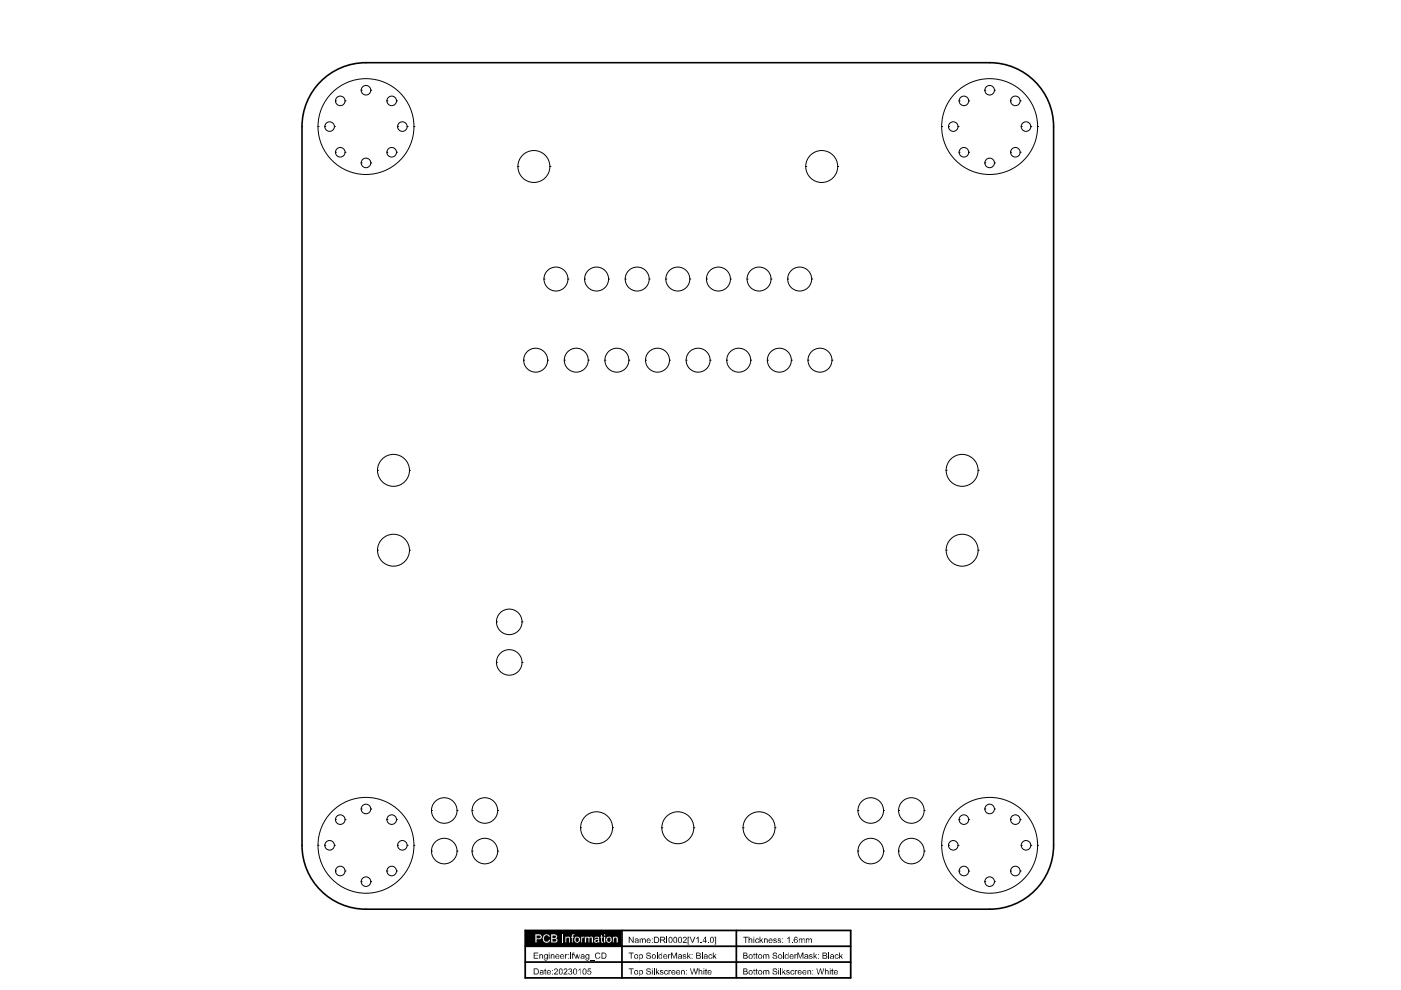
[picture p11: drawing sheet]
<svg xmlns="http://www.w3.org/2000/svg" width="297mm" height="210mm" viewBox="0 0 297 210" stroke-linecap="round" stroke-linejoin="round" font-family="sans-serif">
<path d="M111.4 197.3h69v10h-69zM131.9 197.3v10M156.1 197.3v10M111.4 204h69M111.4 200.6h69" fill="none" stroke="#000" stroke-width=".37"/>
<g fill="#000">
<path d="M133.3 198.6h.2l.7 1v-1h.1v1.3h-.1l-.7-1v1h-.2zM135.6 199l.1 .1 .2-.1 .4 .1 .2-.1a.25 .25 0 0 1 .3 0 .25 .25 0 0 1 .1 .3v.6h-.1v-.6a.22 .22 0 0 0-.3-.2 .22 .22 0 0 0-.2 .3v.5h-.1v-.7a.22 .22 0 0 0-.4 0 .22 .22 0 0 0 0 .3v.4h-.2zM141.3 198.6h.2v1.3h-.2zM144.8 198.7h.1a.42 .42 0 0 1 .7 .1 .42 .42 0 0 1-.2 .6l-.5 .3h.7v.2h-.8l.4-.6a.28 .28 0 0 0 .3-.3 .28 .28 0 0 0-.3-.3 .28 .28 0 0 0-.3 .3h-.1zM146.2 198.6h.2l.4 1.2 .5-1.2h.1l-.5 1.3h-.2zM147.6 199l.5-.4v1.3h-.2v-1l-.3 .2zM148.6 199.7h.2v.2h-.2zM150.1 199.7h.2v.2h-.2zM157.6 198.6h1v.2h-.4v1.1h-.2v-1.1h-.4zM158.7 198.6h.2v.5l.2-.1a.25 .25 0 0 1 .3 0 .25 .25 0 0 1 .1 .3v.6h-.2v-.6a.22 .22 0 0 0-.2-.2 .22 .22 0 0 0-.2 .3v.5h-.2zM160.2 199.1l.1-.1h.4l.3 .2-.2 .1a.29 .29 0 0 0-.5 0 .29 .29 0 0 0 0 .4 .29 .29 0 0 0 .5-.1h.2a.46 .46 0 0 1-.7 .3 .46 .46 0 0 1-.1-.8zM161 198.6h.2v.8l.6-.4-.3 .3 .3 .6h-.2l-.2-.4-.2 .1v.3h-.2z"/>
<path d="M162 199h.2v.1v-.1h.4l.2 .1v.8h-.2v-.5a.22 .22 0 0 0-.2-.3 .22 .22 0 0 0-.2 .3v.5h-.2zM164 199.1l.1-.1h.6v.2l-.6-.1 .2 .3a.31 .31 0 0 1 .4 .3 .31 .31 0 0 1-.5 .2l-.2-.1v-.2l.2 .1a.19 .19 0 0 0 .3 .1 .19 .19 0 0 0 .1-.2l-.5-.1zM164.9 199h.5l.2 .1-.6 .1 .2 .1a.36 .36 0 0 1 .4 .5 .36 .36 0 0 1-.6 .1l-.2-.3 .3 .1a.19 .19 0 0 0 .2 .1 .19 .19 0 0 0 .1-.2l-.2-.1a.26 .26 0 0 1-.3-.1 .26 .26 0 0 1 0-.4zM166.9 199l.5-.4v1.3h-.2v-1l-.3 .2zM167.9 199.7h.2v.2h-.2zM169.4 199l.1 .1a.35 .35 0 0 1 .6 0l.1-.1a.25 .25 0 0 1 .3 0 .25 .25 0 0 1 .1 .3l-.1 .6-.1-.7a.19 .19 0 0 0-.2-.1 .19 .19 0 0 0-.1 .3v.5h-.2v-.6a.23 .23 0 0 0-.3-.2 .23 .23 0 0 0-.1 .4l-.1 .4zM170.9 199h.1v.1l.1-.1h.4l.1 .1a.27 .27 0 0 1 .4-.1 .27 .27 0 0 1 .1 .3v.6h-.1v-.6a.22 .22 0 0 0-.3-.2 .22 .22 0 0 0-.2 .3v.5l-.1-.7a.22 .22 0 0 0-.3 0 .22 .22 0 0 0-.1 .3v.4h-.1zM113.2 202h.9v.1h-.8v.5h.8l-.8 .1v.4h.8v.2h-.9zM114.4 202.3h.1v.2l.1-.2h.4l.1 .2v.8h-.1v-.6a.22 .22 0 0 0-.2-.2 .22 .22 0 0 0-.3 .2v.6h-.1zM115.5 205.5l.2-.2v.4h.1v.1h-.1v.7h.1a.19 .19 0 0 1-.2 .1 .19 .19 0 0 1-.1-.2zM116.8 202.3h.1v.2l.1-.2h.4l.1 .2v.8h-.1v-.6a.22 .22 0 0 0-.2-.2 .22 .22 0 0 0-.3 .2v.6h-.1zM117.5 205.4h.1a.4 .4 0 0 1 .7 .1 .4 .4 0 0 1-.3 .6l-.4 .3h.7v.2h-.8l.5-.7a.26 .26 0 0 0 .1-.3 .26 .26 0 0 0-.3-.2 .26 .26 0 0 0-.2 .4l-.1-.1z"/>
<path d="M119.8 202.3h.2v.2a.17 .17 0 0 1 .1-.2 .17 .17 0 0 1 .2 .2l-.3 .1v.7h-.2zM119.5 205.5a.44 .44 0 0 1 .8 0 .44 .44 0 0 1-.3 .7l-.3 .2h.6v.2h-.9l.5-.6a.28 .28 0 0 0 .3-.3 .28 .28 0 0 0-.3-.2 .28 .28 0 0 0-.3 .3l-.2-.1zM120.6 205.4a.4 .4 0 0 1 .5 0 .4 .4 0 0 1 .1 .5h-.1a.42 .42 0 0 1 0 .8 .42 .42 0 0 1-.6-.4h.1a.27 .27 0 0 0 .4 .2 .27 .27 0 0 0 .2-.3 .27 .27 0 0 0-.4-.2v-.2a.19 .19 0 0 0 .3 0 .19 .19 0 0 0-.1-.3 .19 .19 0 0 0-.3 .1l-.2 .1zM120.9 202h.2v1.3h-.2zM121.4 202h.4v.1h-.3v.2h.2v.2h-.2v.8h-.2v-.8zM121.7 202.3h.2l.2 .8 .2-.8h.2l.1 .8 .4-.8-.3 1h-.2l-.1-.7-.2 .7h-.2zM122.6 205.7l.5-.4v1.3l-.1-1-.4 .2zM124.7 205.3h.6v.2h-.5l-.1 .3a.45 .45 0 0 1 .7 .2 .45 .45 0 0 1-.3 .6 .45 .45 0 0 1-.6-.2l.2-.1a.29 .29 0 0 0 .4 .2 .29 .29 0 0 0 .1-.4 .29 .29 0 0 0-.3-.2l-.4 .1zM125 203.5l1.1 .1zM126.2 202.1a.64 .64 0 0 1 1.1 .2l-.2 .1a.44 .44 0 0 0-.6-.1 .44 .44 0 0 0-.1 .6 .35 .35 0 0 0 .4 .3 .35 .35 0 0 0 .3-.4h.2a.6 .6 0 0 1-.8 .5 .6 .6 0 0 1-.3-.9zM133.3 202h1v.1h-.4v1.2h-.2v-1.2h-.4zM133.3 205.3h1v.2h-.4v1.1h-.2v-1.1h-.4z"/>
<path d="M137.1 202.1l.7-.1 .2 .3-.2 .1-.2-.3a.22 .22 0 0 0-.3 .1 .22 .22 0 0 0 .1 .3 .48 .48 0 0 1 .5 .2 .48 .48 0 0 1 0 .6h-.7a.22 .22 0 0 1-.2-.3 .22 .22 0 0 1 .2-.2 .32 .32 0 0 0 .3 .4 .32 .32 0 0 0 .3-.5h-.1a.52 .52 0 0 1-.6-.6zM137.1 205.4l.7-.1 .2 .4-.2 .1-.2-.3a.22 .22 0 0 0-.3 0 .22 .22 0 0 0 .1 .3 .48 .48 0 0 1 .5 .2 .48 .48 0 0 1 0 .6h-.7a.22 .22 0 0 1-.2-.2 .22 .22 0 0 1 .2-.2 .32 .32 0 0 0 .3 .3 .32 .32 0 0 0 .3-.4h-.1a.52 .52 0 0 1-.6-.7zM138.6 205.3h.2v1.3h-.2zM139.1 205.3h.2v.8l.3-.4h.2l-.4 .3 .5 .6h-.3l-.3-.4v.4h-.2zM139.3 202h.1v1.3h-.1zM139.9 205.8h.7v.1l-.5-.1 .2 .3a.3 .3 0 0 1 .3 .4 .3 .3 0 0 1-.5 .1l-.2-.2 .2 .1 .4-.1-.3-.2a.26 .26 0 0 1-.3-.1 .26 .26 0 0 1 0-.3zM140.9 205.8h.2a.38 .38 0 0 1 .6 .1l-.2 .1a.31 .31 0 0 0-.4-.1 .31 .31 0 0 0-.1 .5 .31 .31 0 0 0 .4 0l.3-.1a.44 .44 0 0 1-.7 .3 .44 .44 0 0 1-.1-.7zM141.7 202.3h.1v.2l.1-.2h.3l-.4 .3v.7h-.1zM141.7 205.7h.2v.1a.17 .17 0 0 1 .2-.1 .17 .17 0 0 1 .2 .1l-.4 .1v.7h-.2zM142.3 202h.2l.5 1.1 .3-1.1h.3v1.3h-.2v-1.1l-.5 1.1-.5-1.2v1.2h-.1zM144.4 205.7l.1 .1 .2-.1 .4 .1 .1 .8h-.2v-.5a.22 .22 0 0 0-.2-.3 .22 .22 0 0 0-.2 .3v.5h-.2zM144.8 202.5l.2-.2a.22 .22 0 0 1 .3 0 .22 .22 0 0 1 .1 .3l-.5-.1 .2 .2a.31 .31 0 0 1 .4 .4 .31 .31 0 0 1-.5 .2h-.2v-.3l.2 .1a.19 .19 0 0 0 .3 .1 .19 .19 0 0 0 .1-.3l-.6-.1z"/>
<path d="M145.7 202h.2v.7l.3-.4h.3l-.4 .4 .4 .6h-.2l-.3-.5-.1 .5h-.2zM145.8 198.6h.3v.2h-.1v1.4l.1 .1h-.3zM146.3 205.3h.2l.2 1.1 .4-1.1h.2l.2 1.1 .3-1.1h.2l-.4 1.3h-.2l-.2-1.1-.4 1.1h-.1zM148.1 205.3h.2v.5l.2-.1 .4 .1v.8h-.2v-.8a.26 .26 0 0 0-.3 0 .26 .26 0 0 0-.1 .3v.5h-.2zM148.8 202h.2v1.3h-.2zM149.4 205.7h.2l.2-.4v.4h.1v.1h-.1v.7h.1a.19 .19 0 0 1-.2 .1 .19 .19 0 0 1-.1-.2v-.6h-.2zM150.3 202.5l.1-.1a.38 .38 0 0 1 .6 .2l-.1 .1a.29 .29 0 0 0-.5-.1 .29 .29 0 0 0 0 .4 .29 .29 0 0 0 .5 0l.1-.1a.44 .44 0 0 1-.6 .4 .44 .44 0 0 1-.1-.7zM151.1 202h.2v.7l.6-.4-.3 .4 .3 .6h-.2l-.3-.5-.1 .5h-.2zM151.5 198.6h.3v1.7h-.3l.2-.1v-1.4h-.2zM159.9 202v.3h.2v.2h-.2v.6l.3 .2h-.4v-.8h-.1zM159.9 205.3v.4h.2v.1h-.2v.6l.3 .2h-.4v-.8h-.1zM160.3 202.1l.1-.1v.3h.2v.2h-.2v.6l.2 .2h-.3v-.2z"/>
<path d="M160.3 205.5l.1-.2v.4h.2v.1h-.2v.6l.2 .2h-.3v-.2zM161.8 202.3l.1 .2 .2-.2 .4 .2 .1-.2h.3l.2 .3v.7h-.2l-.1-.7a.19 .19 0 0 0-.2-.1 .19 .19 0 0 0-.1 .2v.6h-.2v-.6a.2 .2 0 0 0-.3-.2 .2 .2 0 0 0 0 .3v.5h-.2zM161.8 205.7l.1 .1 .2-.1 .4 .1 .1-.1h.3l.2 .2v.7h-.2l-.1-.7a.19 .19 0 0 0-.2-.1 .19 .19 0 0 0-.1 .3v.5h-.2v-.6a.2 .2 0 0 0-.3-.1 .2 .2 0 0 0 0 .3v.4h-.2zM163.9 202.1l.7-.1 .1 .3-.1 .1-.2-.3a.22 .22 0 0 0-.3 .1 .22 .22 0 0 0 0 .3 .48 .48 0 0 1 .6 .2 .48 .48 0 0 1 0 .6h-.7a.22 .22 0 0 1-.2-.3 .22 .22 0 0 1 .2-.2 .32 .32 0 0 0 .3 .4 .32 .32 0 0 0 .3-.5h-.1a.52 .52 0 0 1-.6-.6zM163.9 205.4l.7-.1 .1 .4-.1 .1-.2-.3a.22 .22 0 0 0-.3 0 .22 .22 0 0 0 0 .3 .48 .48 0 0 1 .6 .2 .48 .48 0 0 1 0 .6h-.7a.22 .22 0 0 1-.2-.2 .22 .22 0 0 1 .2-.2 .32 .32 0 0 0 .3 .3 .32 .32 0 0 0 .3-.4h-.1a.52 .52 0 0 1-.6-.7zM165.4 205.3h.2v1.3h-.2zM165.9 205.3v.8l.7-.4-.4 .3 .4 .6h-.2l-.3-.4-.2 .4zM166 202h.2v1.3h-.2zM166.7 205.8l.5-.1 .2 .1h-.5l.2 .3a.3 .3 0 0 1 .3 .4 .3 .3 0 0 1-.5 .1l-.3-.2 .3 .1 .4-.1-.3-.2a.26 .26 0 0 1-.3-.1 .26 .26 0 0 1 0-.3zM167.7 205.8h.1a.38 .38 0 0 1 .6 .1l-.1 .1a.31 .31 0 0 0-.5-.1 .31 .31 0 0 0 0 .5 .31 .31 0 0 0 .4 0l.2-.1a.44 .44 0 0 1-.6 .3 .44 .44 0 0 1-.1-.7zM168.4 202.3h.2v.2l.1-.2h.3l-.4 .3v.7h-.2zM168.5 205.7h.2v.1a.17 .17 0 0 1 .2-.1 .17 .17 0 0 1 .1 .1l-.3 .1v.7h-.2z"/>
<path d="M169 202h.3l.4 1.1 .4-1.1h.2v1.3h-.1v-1.1l-.5 1.1-.5-1.2v1.2h-.2zM171.2 205.7l.1 .1 .2-.1 .4 .1 .1 .8h-.2v-.5a.22 .22 0 0 0-.2-.3 .22 .22 0 0 0-.2 .3v.5h-.2zM171.5 202.5l.3-.2a.22 .22 0 0 1 .3 0 .22 .22 0 0 1 0 .3l-.4-.1 .2 .2a.31 .31 0 0 1 .4 .4 .31 .31 0 0 1-.5 .2l-.3-.1v-.2l.3 .1a.19 .19 0 0 0 .3 .1 .19 .19 0 0 0 0-.3l-.5-.1zM172.5 202h.2v.7l.3-.4h.3l-.5 .4 .5 .6h-.2l-.3-.5-.1 .5h-.2zM173.1 205.3h.2l.2 1.1 .4-1.1h.1l.3 1.1 .3-1.1h.1l-.3 1.3h-.2l-.2-1.1-.4 1.1h-.2zM174.9 205.3h.2v.5l.1-.1 .5 .1v.8h-.2v-.8a.26 .26 0 0 0-.3 0 .26 .26 0 0 0-.1 .3v.5h-.2zM175.6 202h.2v1.3h-.2zM176.2 205.7h.2l.1-.4v.4h.2v.1h-.2v.7h.2a.19 .19 0 0 1-.2 .1 .19 .19 0 0 1-.1-.2v-.6h-.2zM177.1 202.5l.1-.1a.38 .38 0 0 1 .6 .2l-.1 .1a.29 .29 0 0 0-.5-.1 .29 .29 0 0 0 0 .4 .29 .29 0 0 0 .5 0l.1-.1a.44 .44 0 0 1-.6 .4 .44 .44 0 0 1-.1-.7zM177.9 202h.2v.7l.6-.4-.4 .4 .4 .6h-.2l-.3-.5-.1 .5h-.2z"/>
<path d="M134.6 199.1l.2-.1h.4l.2 .1 .1 .8h-.4a.31 .31 0 0 1-.5-.2 .31 .31 0 0 1 .4-.3h.1a.22 .22 0 0 0 0-.3 .22 .22 0 0 0-.3 0v.2zM134.7 199.6l.1 .2a.25 .25 0 0 0 .3 0 .25 .25 0 0 0 0-.3z"/>
<path d="M137.2 199h.5l.3 .3v.2h-.7a.27 .27 0 0 0 .2 .3 .27 .27 0 0 0 .3-.2h.2a.5 .5 0 0 1-.8 .2 .5 .5 0 0 1 0-.8zM137.3 199.2v.2h.5a.29 .29 0 0 0-.2-.3 .29 .29 0 0 0-.3 .1z"/>
<path d="M138.2 199h.2v.1h-.2zM138.2 199.7h.2v.2h-.2z"/>
<path d="M138.6 198.6h.5a.65 .65 0 0 1 .7 .6 .65 .65 0 0 1-.6 .7h-.6zM138.8 198.8v.9h.3a.35 .35 0 0 0 .3 0 .35 .35 0 0 0 .2-.3l-.3-.6z"/>
<path d="M139.9 198.6h.6a.36 .36 0 0 1 .6 .3 .36 .36 0 0 1-.5 .4l.5 .6h-.2l-.4-.5h-.4v.5h-.2zM140.1 198.8v.4h.4a.22 .22 0 0 0 .3-.2 .22 .22 0 0 0-.3-.2z"/>
<path d="M141.7 198.9a.49 .49 0 0 1 .7-.2 .49 .49 0 0 1 .2 .6v.1a.47 .47 0 0 1-.5 .5 .47 .47 0 0 1-.4-.7zM141.9 198.9v.4a.31 .31 0 0 0 .2 .5 .31 .31 0 0 0 .3-.4v-.4a.23 .23 0 0 0-.2-.2 .23 .23 0 0 0-.3 .1z"/>
<path d="M142.9 198.7a.54 .54 0 0 1 .6 .1 .54 .54 0 0 1 .1 .7 .43 .43 0 0 1-.6 .4 .43 .43 0 0 1-.2-.7zM143 198.9v.7a.25 .25 0 0 0 .3 .2 .25 .25 0 0 0 .1-.4v-.2a.28 .28 0 0 0-.1-.3 .28 .28 0 0 0-.3 0z"/>
<path d="M143.8 198.8a.52 .52 0 0 1 .7 0 .52 .52 0 0 1 .1 .7 .45 .45 0 0 1-.5 .4 .45 .45 0 0 1-.4-.6zM144 198.8a.67 .67 0 0 0 .2 1l.2-.2v-.4a.34 .34 0 0 0-.4-.4z"/>
<path d="M149.5 198.6h.2v.9h.1l-.1 .4h-.2v-.3h-.5zM149.5 198.9l-.4 .6h.4z"/>
<path d="M150.5 198.9a.49 .49 0 0 1 .7-.2 .49 .49 0 0 1 .2 .6v.1a.47 .47 0 0 1-.6 .5 .47 .47 0 0 1-.3-.7zM150.7 198.9v.4a.31 .31 0 0 0 .2 .5 .31 .31 0 0 0 .3-.4l-.1-.4a.23 .23 0 0 0-.1-.2 .23 .23 0 0 0-.3 .1z"/>
<path d="M159.7 198.6h.2v.2h-.2zM159.7 199h.2v.9h-.2z"/>
<path d="M163 199.1a.43 .43 0 0 1 .6-.1 .43 .43 0 0 1 .2 .5l-.7 .1a.27 .27 0 0 0 .2 .2 .27 .27 0 0 0 .3-.2h.2a.46 .46 0 0 1-.7 .3 .46 .46 0 0 1-.1-.7zM163.1 199.2v.2h.5a.29 .29 0 0 0-.2-.3 .29 .29 0 0 0-.3 .1z"/>
<path d="M165.9 199h.1v.1h-.1zM165.9 199.7h.1v.2h-.1z"/>
<path d="M168.4 198.7l.6-.1 .1 .3-.1 .1a.26 .26 0 0 0-.4-.2 .26 .26 0 0 0-.1 .4v-.1a.44 .44 0 0 1 .6 .3 .44 .44 0 0 1-.4 .6 .44 .44 0 0 1-.4-.5zM168.4 199.6a.3 .3 0 0 0 .6 0 .3 .3 0 0 0-.6 0z"/>
<path d="M113.2 205.3h.4a.7 .7 0 0 1 .5 1.1l-.2 .2h-.7zM113.3 205.5v.9h.3a.35 .35 0 0 0 .4 0 .35 .35 0 0 0 .1-.3l-.1-.5z"/>
<path d="M114.4 205.8l.2-.1 .6 .1 .1 .8h-.3a.32 .32 0 0 1-.5 0 .32 .32 0 0 1 0-.5 .32 .32 0 0 1 .5 0 .22 .22 0 0 0-.1-.3 .22 .22 0 0 0-.3 0v.2zM114.6 206.3a.22 .22 0 0 0 .1 .3 .22 .22 0 0 0 .3-.1 .22 .22 0 0 0-.1-.3z"/>
<path d="M115.3 202.6h.1a.32 .32 0 0 1 .3-.3 .32 .32 0 0 1 .3 .2v-.2h.2v.9a.45 .45 0 0 1-.4 .4 .45 .45 0 0 1-.5-.3l.3 .1a.22 .22 0 0 0 .3 .1 .22 .22 0 0 0 0-.3l-.1 .1a.26 .26 0 0 1-.3 0 .26 .26 0 0 1-.1-.3zM115.5 202.6v.1a.31 .31 0 0 0 .2 .4 .31 .31 0 0 0 .4-.3 .31 .31 0 0 0-.4-.3z"/>
<path d="M116.3 202h.2v.1h-.2zM116.3 202.3h.2v1h-.2z"/>
<path d="M116 205.8a.43 .43 0 0 1 .5-.1 .43 .43 0 0 1 .3 .5h-.7l.2 .3 .5-.1a.47 .47 0 0 1-.7 .1 .47 .47 0 0 1-.1-.7zM116.2 205.8l-.1 .3h.5l-.1-.3z"/>
<path d="M117 205.7h.2v.1h-.2zM117 206.4h.2v.2h-.2z"/>
<path d="M117.8 202.5a.46 .46 0 0 1 .5-.1 .46 .46 0 0 1 .3 .4h-.7l.2 .4 .5-.2a.45 .45 0 0 1-.6 .2 .45 .45 0 0 1-.2-.6zM118 202.5l-.1 .2h.5a.26 .26 0 0 0-.1-.2 .26 .26 0 0 0-.3 0z"/>
<path d="M118.6 205.4a.54 .54 0 0 1 .6 .1 .54 .54 0 0 1 .1 .7 .43 .43 0 0 1-.6 .4 .43 .43 0 0 1-.2-.7zM118.7 205.6v.5a.27 .27 0 0 0 0 .4 .27 .27 0 0 0 .4 0 .27 .27 0 0 0 0-.4v-.2a.28 .28 0 0 0 0-.4 .28 .28 0 0 0-.4 .1z"/>
<path d="M118.8 202.4l.6-.1 .2 .3v.2l-.7 .1a.27 .27 0 0 0 .3 .3 .27 .27 0 0 0 .2-.2h.2a.5 .5 0 0 1-.7 .1 .5 .5 0 0 1-.1-.7zM118.9 202.6v.1h.5a.29 .29 0 0 0-.2-.2 .29 .29 0 0 0-.3 .1z"/>
<path d="M120.5 202.3h.1v.2h-.1zM120.5 203.1h.1v.2h-.1z"/>
<path d="M121.5 205.6a.52 .52 0 0 1 .7-.1 .52 .52 0 0 1 .1 .8 .42 .42 0 0 1-.6 .3 .42 .42 0 0 1-.2-.6zM121.7 205.6v.4a.31 .31 0 0 0 .2 .5 .31 .31 0 0 0 .3-.4l-.1-.3a.23 .23 0 0 0-.1-.3 .23 .23 0 0 0-.3 .1z"/>
<path d="M123.6 205.5a.52 .52 0 0 1 .7 0 .52 .52 0 0 1 .1 .7 .45 .45 0 0 1-.6 .4 .45 .45 0 0 1-.3-.6zM123.8 205.5l-.1 .5a.32 .32 0 0 0 0 .4 .32 .32 0 0 0 .4 0 .32 .32 0 0 0 .1-.4v-.1a.34 .34 0 0 0-.4-.4z"/>
<path d="M123.1 202.5l.2-.2h.5l.1 .2v.8h-.2a.3 .3 0 0 1-.5-.2 .3 .3 0 0 1 .3-.4h.2a.22 .22 0 0 0-.1-.3 .22 .22 0 0 0-.3 .1v.2zM123.2 203a.23 .23 0 0 0 .3 .2 .23 .23 0 0 0 .2-.4z"/>
<path d="M124.1 202.6h.1a.32 .32 0 0 1 .3-.3 .32 .32 0 0 1 .3 .2v-.2h.2v.9a.45 .45 0 0 1-.4 .4 .45 .45 0 0 1-.5-.3l.3 .1a.22 .22 0 0 0 .3 .1 .22 .22 0 0 0 0-.3l-.1 .1a.26 .26 0 0 1-.3 0 .26 .26 0 0 1-.1-.3zM124.3 202.6v.1a.31 .31 0 0 0 .2 .4 .31 .31 0 0 0 .3-.3 .31 .31 0 0 0-.3-.3z"/>
<path d="M127.5 202h.5a.65 .65 0 0 1 .6 .6 .65 .65 0 0 1-.6 .7h-.5zM127.7 202.1v1h.3a.47 .47 0 0 0 .4-.5 .47 .47 0 0 0-.4-.5z"/>
<path d="M134.5 202.5a.47 .47 0 0 1 .8 0 .47 .47 0 0 1-.4 .7 .47 .47 0 0 1-.5-.5zM134.7 202.5v.1a.31 .31 0 0 0 .1 .5 .31 .31 0 0 0 .4-.4l-.2-.2z"/>
<path d="M134.5 205.8a.47 .47 0 0 1 .8 .1 .47 .47 0 0 1-.4 .7 .47 .47 0 0 1-.5-.6zM134.7 205.8v.1a.31 .31 0 0 0 .1 .6 .31 .31 0 0 0 .4-.4l-.2-.3z"/>
<path d="M135.5 202.3l.1 .2a.42 .42 0 0 1 .7 .3 .42 .42 0 0 1-.6 .4l-.2 .4zM135.7 202.5v.2a.31 .31 0 0 0 0 .4 .31 .31 0 0 0 .5 0 .31 .31 0 0 0 0-.4l-.3-.3z"/>
<path d="M135.5 205.7l.1 .1a.42 .42 0 0 1 .7 .3 .42 .42 0 0 1-.6 .4l-.2 .5zM135.7 205.8v.2a.31 .31 0 0 0 0 .5 .31 .31 0 0 0 .5 0 .31 .31 0 0 0 0-.5l-.3-.2z"/>
<path d="M138.2 202.8a.45 .45 0 0 1 .9 0 .45 .45 0 0 1-.9 0zM138.3 202.9a.35 .35 0 0 0 .7 0 .35 .35 0 0 0-.7 0z"/>
<path d="M138.2 205.3h.2v.2h-.2zM138.2 205.7h.2v.9h-.2z"/>
<path d="M139.7 202.4l.4-.1 .2 .2 .1-.5v1.3l-.1-.1a.46 .46 0 0 1-.7-.1 .46 .46 0 0 1 .1-.6zM139.8 202.6v.1a.31 .31 0 0 0 0 .4 .31 .31 0 0 0 .4 0 .31 .31 0 0 0 0-.4v-.2z"/>
<path d="M140.7 202.4l.5-.1 .3 .4v.1h-.7a.27 .27 0 0 0 .2 .3 .27 .27 0 0 0 .3-.1h.2a.5 .5 0 0 1-.7 .1 .5 .5 0 0 1-.1-.7zM140.8 202.6v.1h.5a.29 .29 0 0 0-.2-.2 .29 .29 0 0 0-.3 .1z"/>
<path d="M142.4 205.8a.52 .52 0 0 1 .8 .4h-.7a.27 .27 0 0 0 .2 .3 .27 .27 0 0 0 .3-.1h.2a.48 .48 0 0 1-.7 .2 .48 .48 0 0 1-.1-.8zM142.5 205.9v.2h.5a.29 .29 0 0 0-.2-.3 .29 .29 0 0 0-.3 .1z"/>
<path d="M143.4 205.8a.44 .44 0 0 1 .5-.1 .44 .44 0 0 1 .3 .5l-.7 .1a.32 .32 0 0 0 .2 .2 .32 .32 0 0 0 .4-.1h.1a.45 .45 0 0 1-.7 .2 .45 .45 0 0 1-.1-.7zM143.6 205.8l-.1 .3h.6a.3 .3 0 0 0-.2-.3 .3 .3 0 0 0-.3 0z"/>
<path d="M143.8 202.4l.6-.1 .2 .2v.8l-.3-.1a.33 .33 0 0 1-.4 .1 .33 .33 0 0 1-.1-.5 .33 .33 0 0 1 .4-.1h.1a.22 .22 0 0 0 0-.3 .22 .22 0 0 0-.3 .1l-.1 .2-.2-.1zM143.9 202.9a.24 .24 0 0 0 .3 .3 .24 .24 0 0 0 .1-.4z"/>
<path d="M145.5 205.7h.1v.1h-.1zM145.5 206.4h.1v.2h-.1z"/>
<path d="M146.7 202.3h.1v.2h-.1zM146.7 203.1h.1v.2h-.1z"/>
<path d="M147.6 202l.9 .1 .1 .4-.2 .1a.37 .37 0 0 1 .2 .4 .37 .37 0 0 1-.5 .3h-.5zM147.8 202.1v.4h.5a.22 .22 0 0 0 .1-.3 .22 .22 0 0 0-.4-.1zM147.8 202.7v.4h.5a.23 .23 0 0 0 .2-.3 .23 .23 0 0 0-.4-.1z"/>
<path d="M149.2 205.3h.1v.2h-.1zM149.2 205.7h.1v.9h-.1z"/>
<path d="M149.2 202.5l.2-.2h.4l.2 .2v.8l-.2-.1a.31 .31 0 0 1-.5 .1 .32 .32 0 0 1 .2-.6h.3a.22 .22 0 0 0-.1-.3 .22 .22 0 0 0-.3 .1v.2zM149.3 203l.1 .2a.25 .25 0 0 0 .3-.1 .25 .25 0 0 0 .1-.3z"/>
<path d="M150.1 205.8l.5-.1 .3 .3v.2h-.7a.27 .27 0 0 0 .2 .3 .27 .27 0 0 0 .3-.1h.2a.5 .5 0 0 1-.8 .1 .5 .5 0 0 1 0-.7zM150.2 205.9v.2h.5a.29 .29 0 0 0-.2-.3 .29 .29 0 0 0-.3 .1z"/>
<path d="M157.6 202h.7l.2 .1v.4l-.2 .1a.37 .37 0 0 1 .2 .5 .37 .37 0 0 1-.5 .2h-.4zM157.8 202.1v.4h.2a.19 .19 0 0 0 .3-.2 .19 .19 0 0 0-.3-.2zM157.8 202.7v.4h.3a.23 .23 0 0 0 .3-.3 .23 .23 0 0 0-.4-.1z"/>
<path d="M157.6 205.3h.7l.2 .2v.3l-.2 .1a.37 .37 0 0 1 .2 .5 .37 .37 0 0 1-.5 .2h-.4zM157.8 205.5v.3h.2a.19 .19 0 0 0 .3-.1 .19 .19 0 0 0-.3-.2zM157.8 206v.4h.3a.22 .22 0 0 0 .3-.2 .22 .22 0 0 0-.3-.2z"/>
<path d="M158.7 202.8a.47 .47 0 0 1 .9 0 .47 .47 0 0 1-.9 0zM158.9 202.6v.1a.33 .33 0 0 0 .1 .4 .33 .33 0 0 0 .4-.1 .33 .33 0 0 0-.1-.4z"/>
<path d="M158.7 206.2a.47 .47 0 0 1 .9 0 .47 .47 0 0 1-.9 0zM158.9 205.9v.1a.33 .33 0 0 0 .1 .5 .33 .33 0 0 0 .4-.1 .33 .33 0 0 0-.1-.5z"/>
<path d="M160.7 202.8a.5 .5 0 0 1 1 0 .5 .5 0 0 1-1 0zM161 202.5v.2a.31 .31 0 0 0 .1 .5 .31 .31 0 0 0 .4-.4 .32 .32 0 0 0-.2-.3 .32 .32 0 0 0-.3 0z"/>
<path d="M160.7 206.1a.5 .5 0 0 1 1 0 .5 .5 0 0 1-1 0zM161 205.8v.2a.31 .31 0 0 0 .1 .5 .31 .31 0 0 0 .4-.3 .32 .32 0 0 0-.2-.4 .32 .32 0 0 0-.3 0z"/>
<path d="M165 202.8a.45 .45 0 0 1 .9 0 .45 .45 0 0 1-.9 0zM165.1 202.9a.35 .35 0 0 0 .7 0 .35 .35 0 0 0-.7 0z"/>
<path d="M165 205.3h.2v.2h-.2zM165 205.7h.2v.9h-.2z"/>
<path d="M166.5 202.4l.4-.1 .2 .2 .1-.5v1.3l-.1-.1a.5 .5 0 0 1-.7-.2 .5 .5 0 0 1 .1-.6zM166.6 202.6v.1a.31 .31 0 0 0-.1 .4 .31 .31 0 0 0 .5 0 .31 .31 0 0 0 0-.4v-.2z"/>
<path d="M167.5 202.4l.5-.1 .3 .4v.1h-.7a.27 .27 0 0 0 .2 .3 .27 .27 0 0 0 .3-.1h.2a.5 .5 0 0 1-.8 .1 .5 .5 0 0 1 0-.7zM167.6 202.6v.1h.5a.29 .29 0 0 0-.2-.2 .29 .29 0 0 0-.3 .1z"/>
<path d="M169.2 205.8a.52 .52 0 0 1 .8 .4h-.7a.27 .27 0 0 0 .2 .3 .27 .27 0 0 0 .3-.1h.2a.5 .5 0 0 1-.7 .1 .5 .5 0 0 1-.1-.7zM169.3 205.9v.2h.5a.29 .29 0 0 0-.2-.3 .29 .29 0 0 0-.3 .1z"/>
<path d="M170.2 205.8a.44 .44 0 0 1 .5-.1 .44 .44 0 0 1 .2 .5l-.6 .1a.32 .32 0 0 0 .2 .2 .32 .32 0 0 0 .4-.1 .45 .45 0 0 1-.6 .2 .45 .45 0 0 1-.1-.7zM170.3 205.8v.3h.6a.3 .3 0 0 0-.2-.3 .3 .3 0 0 0-.4 0z"/>
<path d="M170.6 202.4h.7l.1 .9-.3-.1a.33 .33 0 0 1-.4 .1 .33 .33 0 0 1-.1-.5 .33 .33 0 0 1 .4-.1h.2l-.1-.2h-.3l-.1 .2-.2-.1zM170.7 202.9a.24 .24 0 0 0 .3 .3 .24 .24 0 0 0 .1-.4z"/>
<path d="M172.2 205.7h.2v.1h-.2zM172.2 206.4h.2v.2h-.2z"/>
<path d="M173.4 202.3h.2v.2h-.2zM173.4 203.1h.2v.2h-.2z"/>
<path d="M174.4 202l.8 .1 .1 .4-.1 .1a.37 .37 0 0 1 .2 .4 .37 .37 0 0 1-.5 .3h-.5zM174.6 202.1v.4h.5a.22 .22 0 0 0 0-.3 .22 .22 0 0 0-.3-.1zM174.6 202.7v.4h.4a.23 .23 0 0 0 .2-.3 .23 .23 0 0 0-.3-.1z"/>
<path d="M175.9 205.3h.2v.2h-.2zM175.9 205.7h.2v.9h-.2z"/>
<path d="M176 202.5l.2-.2h.4l.2 .2v.8h-.3a.3 .3 0 0 1-.5-.2 .3 .3 0 0 1 .4-.4h.1a.22 .22 0 0 0 0-.3 .22 .22 0 0 0-.3 .1v.2zM176.1 203l.1 .2a.25 .25 0 0 0 .3-.1 .25 .25 0 0 0 0-.3z"/>
<path d="M176.9 205.8l.5-.1 .3 .3v.2h-.7a.27 .27 0 0 0 .2 .3 .27 .27 0 0 0 .3-.1h.2a.5 .5 0 0 1-.8 .1 .5 .5 0 0 1 0-.7zM177 205.9v.2h.5a.29 .29 0 0 0-.2-.3 .29 .29 0 0 0-.3 .1z"/>
</g>
<path d="M111.4 197.3h20.3v3.3h-20.3z" fill-rule="evenodd" fill="#000"/>
<g fill="#fff">
<path d="M115.2 198.4a.8 .8 0 0 1 1.4 .2h-.3a.56 .56 0 0 0-.7-.2 .56 .56 0 0 0-.3 .6 .57 .57 0 0 0 .5 .7 .57 .57 0 0 0 .6-.5l.2 .1a.79 .79 0 0 1-1.1 .5 .79 .79 0 0 1-.4-1.1z"/>
<path d="M119.3 198.1h.1v1.7h-.1z"/>
<path d="M119.9 198.6h.1v.2a.4 .4 0 0 1 .5-.3 .4 .4 0 0 1 .3 .5v.8h-.2v-.8a.3 .3 0 0 0-.3-.2 .3 .3 0 0 0-.3 .3v.7h-.1z"/>
<path d="M121.3 198.1h.5v.2l-.4 .1v.2h.3v.2h-.3v1h-.1v-1h-.2v-.2h.2z"/>
<path d="M123.2 198.6h.2v.2l.3-.3 .2 .1-.1 .3a.28 .28 0 0 0-.3 0 .28 .28 0 0 0-.1 .3v.6h-.2z"/>
<path d="M124 198.6h.2v.2l.4-.3 .4 .3 .3-.3 .3 .1 .1 .2v1h-.2v-.8a.26 .26 0 0 0-.3-.2 .26 .26 0 0 0-.2 .2v.8h-.2v-.8a.28 .28 0 0 0-.4-.2 .28 .28 0 0 0-.1 .4v.6h-.3z"/>
<path d="M127.5 198.3l.1-.1v.4h.3v.2h-.3v.8h.3l-.2 .3a.26 .26 0 0 1-.3-.1 .26 .26 0 0 1 .1-.3v-.7h-.2v-.2h.2z"/>
<path d="M130 198.6h.1v.2l.5-.3 .3 .2 .1 1.1h-.3v-.7a.3 .3 0 0 0-.3-.3 .3 .3 0 0 0-.3 .3v.7h-.1z"/>
<path d="M113.5 198.1h.7a.54 .54 0 0 1 .7 .5 .54 .54 0 0 1-.7 .5h-.4v.7h-.3zM113.8 198.4v.6h.4a.32 .32 0 0 0 .4-.3 .32 .32 0 0 0-.4-.3z"/>
<path d="M116.9 198.1h.6a.48 .48 0 0 1 .6 .3 .48 .48 0 0 1-.2 .6 .45 .45 0 0 1 .3 .5 .45 .45 0 0 1-.6 .3h-.7zM117.1 198.4v.5h.4a.29 .29 0 0 0 .4-.3 .29 .29 0 0 0-.4-.2zM117.1 199v.6h.4a.32 .32 0 0 0 .5-.3 .32 .32 0 0 0-.5-.3z"/>
<path d="M121.8 199.2a.63 .63 0 0 1 1.2 0 .63 .63 0 0 1-1.2 0zM122.1 198.8a.49 .49 0 0 0-.1 .6 .49 .49 0 0 0 .5 .2 .48 .48 0 0 0 .2-.6 .48 .48 0 0 0-.6-.2z"/>
<path d="M126.1 198.7l.5-.1a.34 .34 0 0 1 .4 .4l.1 .8-.3-.1a.43 .43 0 0 1-.6 .2 .43 .43 0 0 1-.2-.6 .43 .43 0 0 1 .6-.2l.3-.1a.32 .32 0 0 0-.3-.2 .32 .32 0 0 0-.4 .2h-.2zM126.2 199.5a.34 .34 0 0 0 .4 .2 .34 .34 0 0 0 .2-.5z"/>
<path d="M128.1 198.1h.2v.3h-.2zM128.1 198.6h.2v1.2h-.2z"/>
<path d="M128.5 199.3a.65 .65 0 0 1 1.3 0 .65 .65 0 0 1-1.3 0zM128.7 199a.43 .43 0 0 0 .1 .6 .43 .43 0 0 0 .6 0 .43 .43 0 0 0 0-.6 .38 .38 0 0 0-.3-.2 .38 .38 0 0 0-.4 .2z"/>
</g>
<g fill="none" stroke="#000" stroke-width=".21">
<path d="M76.6 19.1h.1M76.6 19.1a1.02 1.02 0 0 0 1 1 1.02 1.02 0 0 0 1-1M76.6 19.1a1.02 1.02 0 0 1 1-1 1.02 1.02 0 0 1 1 1M78.6 19.1h.1M208.8 19.1h.1M208.8 19.1a1.02 1.02 0 0 0 1 1 1.02 1.02 0 0 0 1-1M208.8 19.1a1.02 1.02 0 0 1 1-1 1.02 1.02 0 0 1 1 1M210.8 19.1h.1M67.4 26.8h.1M67.4 26.8a10.2 10.2 0 0 0 10.2 10.2 10.2 10.2 0 0 0 10.2-10.2M67.4 26.8a10.2 10.2 0 0 1 10.2-10.1 10.2 10.2 0 0 1 10.2 10.1M68.9 26.8h.1"/>
<path d="M68.9 26.8a1.02 1.02 0 0 0 1 1.1 1.02 1.02 0 0 0 1-1.1M68.9 26.8a1.02 1.02 0 0 1 1-1 1.02 1.02 0 0 1 1 1M70.9 26.8h.1M71.1 32.3h.1M71.1 32.3a1.02 1.02 0 0 0 1 1 1.02 1.02 0 0 0 1.1-1M71.1 32.3a1.02 1.02 0 0 1 1-1 1.02 1.02 0 0 1 1.1 1M71.1 21.4h.1M71.1 21.4a1.02 1.02 0 0 0 1 1 1.02 1.02 0 0 0 1.1-1M71.1 21.4a1.02 1.02 0 0 1 1-1 1.02 1.02 0 0 1 1.1 1M73.2 32.3h.1M73.2 21.4h.1M76.6 34.5h.1"/>
<path d="M76.6 34.5a1.02 1.02 0 0 0 1 1.1 1.02 1.02 0 0 0 1-1.1M76.6 34.5a1.02 1.02 0 0 1 1-1 1.02 1.02 0 0 1 1 1M78.6 34.5h.1M82 32.3h.1M82 32.3a1.02 1.02 0 0 0 1 1 1.02 1.02 0 0 0 1.1-1M82 32.3a1.02 1.02 0 0 1 1-1 1.02 1.02 0 0 1 1.1 1M82 21.4h.1M82 21.4a1.02 1.02 0 0 0 1 1 1.02 1.02 0 0 0 1.1-1M82 21.4a1.02 1.02 0 0 1 1-1 1.02 1.02 0 0 1 1.1 1M84.1 32.3h.1M84.1 21.4h.1M84.3 26.8h.1"/>
<path d="M84.3 26.8a1.02 1.02 0 0 0 1 1.1 1.02 1.02 0 0 0 1-1.1M84.3 26.8a1.02 1.02 0 0 1 1-1 1.02 1.02 0 0 1 1 1M86.3 26.8h.1M87.8 26.8h.1M109.8 35.3h.1M109.8 35.3a3.4 3.4 0 0 0 3.4 3.4 3.4 3.4 0 0 0 3.4-3.4M109.8 35.3a3.4 3.4 0 0 1 3.4-3.4 3.4 3.4 0 0 1 3.4 3.4M116.6 35.3h.1M170.8 35.3h.1M170.8 35.3a3.4 3.4 0 0 0 3.4 3.4 3.4 3.4 0 0 0 3.4-3.4M170.8 35.3a3.4 3.4 0 0 1 3.4-3.4 3.4 3.4 0 0 1 3.4 3.4M177.6 35.3h.1"/>
<path d="M199.6 26.8h.1M199.7 26.8a10.2 10.2 0 0 0 10.1 10.2 10.2 10.2 0 0 0 10.2-10.2M199.7 26.8a10.2 10.2 0 0 1 10.1-10.1 10.2 10.2 0 0 1 10.2 10.1M201.1 26.8h.1M201.1 26.8a1.02 1.02 0 0 0 1 1.1 1.02 1.02 0 0 0 1-1.1M201.1 26.8a1.02 1.02 0 0 1 1-1 1.02 1.02 0 0 1 1 1M203.1 26.8h.1M203.4 32.3h.1M203.4 32.3a1.02 1.02 0 0 0 1 1 1.02 1.02 0 0 0 1-1M203.4 32.3a1.02 1.02 0 0 1 1-1 1.02 1.02 0 0 1 1 1M203.4 21.4h.1M203.4 21.4a1.02 1.02 0 0 0 1 1 1.02 1.02 0 0 0 1-1"/>
<path d="M203.4 21.4a1.02 1.02 0 0 1 1-1 1.02 1.02 0 0 1 1 1M205.4 32.3h.1M205.4 21.4h.1M208.8 34.5h.1M208.8 34.5a1.02 1.02 0 0 0 1 1.1 1.02 1.02 0 0 0 1-1.1M208.8 34.5a1.02 1.02 0 0 1 1-1 1.02 1.02 0 0 1 1 1M210.8 34.5h.1M214.3 32.3h.1M214.3 32.3a1.02 1.02 0 0 0 1 1 1.02 1.02 0 0 0 1-1M214.3 32.3a1.02 1.02 0 0 1 1-1 1.02 1.02 0 0 1 1 1M214.3 21.4h.1M214.3 21.4a1.02 1.02 0 0 0 1 1 1.02 1.02 0 0 0 1-1"/>
<path d="M214.3 21.4a1.02 1.02 0 0 1 1-1 1.02 1.02 0 0 1 1 1M216.3 32.3h.1M216.3 21.4h.1M216.5 26.8h.1M216.5 26.8a1.02 1.02 0 0 0 1 1.1 1.02 1.02 0 0 0 1.1-1.1M216.5 26.8a1.02 1.02 0 0 1 1-1 1.02 1.02 0 0 1 1.1 1M218.6 26.8h.1M220 26.8h.1M115.3 59.2h.1M115.3 59.2a2.54 2.54 0 0 0 2.6 2.5 2.54 2.54 0 0 0 2.5-2.5M115.3 59.2a2.54 2.54 0 0 1 2.6-2.6 2.54 2.54 0 0 1 2.5 2.6M120.4 59.2h.1"/>
<path d="M123.9 59.2h.1M123.9 59.2a2.54 2.54 0 0 0 2.6 2.5 2.54 2.54 0 0 0 2.5-2.5M123.9 59.2a2.54 2.54 0 0 1 2.6-2.6 2.54 2.54 0 0 1 2.5 2.6M129 59.2h.1M132.6 59.2h.1M132.6 59.2a2.54 2.54 0 0 0 2.5 2.5 2.54 2.54 0 0 0 2.5-2.5M132.6 59.2a2.54 2.54 0 0 1 2.5-2.6 2.54 2.54 0 0 1 2.5 2.6M137.6 59.2h.1M141.2 59.2h.1M141.2 59.2a2.54 2.54 0 0 0 2.5 2.5 2.54 2.54 0 0 0 2.6-2.5M141.2 59.2a2.54 2.54 0 0 1 2.5-2.6 2.54 2.54 0 0 1 2.6 2.6M146.3 59.2h.1"/>
<path d="M149.8 59.2h.1M149.8 59.2a2.54 2.54 0 0 0 2.5 2.5 2.54 2.54 0 0 0 2.6-2.5M149.8 59.2a2.54 2.54 0 0 1 2.5-2.6 2.54 2.54 0 0 1 2.6 2.6M154.9 59.2h.1M158.4 59.2h.1M158.4 59.2a2.54 2.54 0 0 0 2.5 2.5 2.54 2.54 0 0 0 2.6-2.5M158.4 59.2a2.54 2.54 0 0 1 2.5-2.6 2.54 2.54 0 0 1 2.6 2.6M163.5 59.2h.1M167 59.2h.1M167 59.2a2.54 2.54 0 0 0 2.5 2.5 2.54 2.54 0 0 0 2.6-2.5M167 59.2a2.54 2.54 0 0 1 2.5-2.6 2.54 2.54 0 0 1 2.6 2.6M172.1 59.2h.1"/>
<path d="M111 76.4h.1M111 76.4a2.54 2.54 0 0 0 2.6 2.5 2.54 2.54 0 0 0 2.5-2.5M111 76.4a2.54 2.54 0 0 1 2.6-2.6 2.54 2.54 0 0 1 2.5 2.6M116.1 76.4h.1M119.6 76.4h.1M119.6 76.4a2.54 2.54 0 0 0 2.6 2.5 2.54 2.54 0 0 0 2.5-2.5M119.6 76.4a2.54 2.54 0 0 1 2.6-2.6 2.54 2.54 0 0 1 2.5 2.6M124.7 76.4h.1M128.2 76.4h.1M128.2 76.4a2.54 2.54 0 0 0 2.6 2.5 2.54 2.54 0 0 0 2.5-2.5M128.2 76.4a2.54 2.54 0 0 1 2.6-2.6 2.54 2.54 0 0 1 2.5 2.6M133.3 76.4h.1"/>
<path d="M136.9 76.4h.1M136.9 76.4a2.54 2.54 0 0 0 2.5 2.5 2.54 2.54 0 0 0 2.5-2.5M136.9 76.4a2.54 2.54 0 0 1 2.5-2.6 2.54 2.54 0 0 1 2.5 2.6M141.9 76.4h.1M145.5 76.4h.1M145.5 76.4a2.54 2.54 0 0 0 2.5 2.5 2.54 2.54 0 0 0 2.6-2.5M145.5 76.4a2.54 2.54 0 0 1 2.5-2.6 2.54 2.54 0 0 1 2.6 2.6M150.6 76.4h.1M154.1 76.4h.1M154.1 76.4a2.54 2.54 0 0 0 2.5 2.5 2.54 2.54 0 0 0 2.6-2.5M154.1 76.4a2.54 2.54 0 0 1 2.5-2.6 2.54 2.54 0 0 1 2.6 2.6M159.2 76.4h.1"/>
<path d="M162.7 76.4h.1M162.7 76.4a2.54 2.54 0 0 0 2.5 2.5 2.54 2.54 0 0 0 2.6-2.5M162.7 76.4a2.54 2.54 0 0 1 2.5-2.6 2.54 2.54 0 0 1 2.6 2.6M167.8 76.4h.1M171.3 76.4h.1M171.3 76.4a2.54 2.54 0 0 0 2.5 2.5 2.54 2.54 0 0 0 2.6-2.5M171.3 76.4a2.54 2.54 0 0 1 2.5-2.6 2.54 2.54 0 0 1 2.6 2.6M176.4 76.4h.1M80 99.7h.1M80 99.7a3.4 3.4 0 0 0 3.4 3.4 3.4 3.4 0 0 0 3.4-3.4M80 99.7a3.4 3.4 0 0 1 3.4-3.4 3.4 3.4 0 0 1 3.4 3.4M86.8 99.7h.1"/>
<path d="M200.6 99.7h.1M200.6 99.7a3.4 3.4 0 0 0 3.4 3.4 3.4 3.4 0 0 0 3.4-3.4M200.6 99.7a3.4 3.4 0 0 1 3.4-3.4 3.4 3.4 0 0 1 3.4 3.4M207.4 99.7h.1M80 116.7h.1M80 116.7a3.4 3.4 0 0 0 3.4 3.3 3.4 3.4 0 0 0 3.4-3.3M80 116.7a3.4 3.4 0 0 1 3.4-3.4 3.4 3.4 0 0 1 3.4 3.4M86.8 116.7h.1M200.6 116.7h.1M200.6 116.7a3.4 3.4 0 0 0 3.4 3.3 3.4 3.4 0 0 0 3.4-3.3M200.6 116.7a3.4 3.4 0 0 1 3.4-3.4 3.4 3.4 0 0 1 3.4 3.4M207.4 116.7h.1"/>
<path d="M105.3 131.8h.1M105.3 131.8a2.71 2.71 0 0 0 2.7 2.8 2.71 2.71 0 0 0 2.7-2.8M105.3 131.8a2.71 2.71 0 0 1 2.7-2.7 2.71 2.71 0 0 1 2.7 2.7M110.7 131.8h.1M105.3 140.4h.1M105.3 140.4a2.71 2.71 0 0 0 2.7 2.8 2.71 2.71 0 0 0 2.7-2.8M105.3 140.4a2.71 2.71 0 0 1 2.7-2.7 2.71 2.71 0 0 1 2.7 2.7M110.7 140.4h.1M67.4 179.2h.1M67.4 179.2a10.2 10.2 0 0 0 10.2 10.2 10.2 10.2 0 0 0 10.2-10.2M67.4 179.2a10.2 10.2 0 0 1 10.2-10.1 10.2 10.2 0 0 1 10.2 10.1M68.9 179.2h.1"/>
<path d="M68.9 179.2a1.02 1.02 0 0 0 1 1 1.02 1.02 0 0 0 1-1M68.9 179.2a1.02 1.02 0 0 1 1-1 1.02 1.02 0 0 1 1 1M70.9 179.2h.1M71.1 173.8h.1M71.1 173.8a1.02 1.02 0 0 0 1 1 1.02 1.02 0 0 0 1.1-1M71.1 173.8a1.02 1.02 0 0 1 1-1 1.02 1.02 0 0 1 1.1 1M73.2 173.8h.1M76.6 171.5h.1M76.6 171.5a1.02 1.02 0 0 0 1 1 1.02 1.02 0 0 0 1-1M76.6 171.5a1.02 1.02 0 0 1 1-1 1.02 1.02 0 0 1 1 1M78.6 171.5h.1M82 173.8h.1"/>
<path d="M82 173.8a1.02 1.02 0 0 0 1 1 1.02 1.02 0 0 0 1.1-1M82 173.8a1.02 1.02 0 0 1 1-1 1.02 1.02 0 0 1 1.1 1M84.1 173.8h.1M84.3 179.2h.1M84.3 179.2a1.02 1.02 0 0 0 1 1 1.02 1.02 0 0 0 1-1M84.3 179.2a1.02 1.02 0 0 1 1-1 1.02 1.02 0 0 1 1 1M86.3 179.2h.1M87.8 179.2h.1M91.5 171.8h.1M91.5 171.8a2.71 2.71 0 0 0 2.7 2.8 2.71 2.71 0 0 0 2.7-2.8M91.5 171.8a2.71 2.71 0 0 1 2.7-2.7 2.71 2.71 0 0 1 2.7 2.7M96.9 171.8h.1"/>
<path d="M100.1 171.8h.1M100.1 171.8a2.71 2.71 0 0 0 2.7 2.8 2.71 2.71 0 0 0 2.7-2.8M100.1 171.8a2.71 2.71 0 0 1 2.7-2.7 2.71 2.71 0 0 1 2.7 2.7M105.5 171.8h.1M123.1 175.5h.1M123.1 175.5a3.4 3.4 0 0 0 3.4 3.4 3.4 3.4 0 0 0 3.4-3.4M123.1 175.5a3.4 3.4 0 0 1 3.4-3.4 3.4 3.4 0 0 1 3.4 3.4M129.9 175.5h.1M140.3 175.5h.1M140.3 175.5a3.4 3.4 0 0 0 3.4 3.4 3.4 3.4 0 0 0 3.4-3.4M140.3 175.5a3.4 3.4 0 0 1 3.4-3.4 3.4 3.4 0 0 1 3.4 3.4M147.1 175.5h.1"/>
<path d="M157.5 175.5h.1M157.5 175.5a3.4 3.4 0 0 0 3.4 3.4 3.4 3.4 0 0 0 3.4-3.4M157.5 175.5a3.4 3.4 0 0 1 3.4-3.4 3.4 3.4 0 0 1 3.4 3.4M164.3 175.5h.1M181.9 171.8h.1M181.9 171.8a2.71 2.71 0 0 0 2.7 2.8 2.71 2.71 0 0 0 2.7-2.8M181.9 171.8a2.71 2.71 0 0 1 2.7-2.7 2.71 2.71 0 0 1 2.7 2.7M187.3 171.8h.1M190.5 171.8h.1M190.5 171.8a2.71 2.71 0 0 0 2.7 2.8 2.71 2.71 0 0 0 2.7-2.8M190.5 171.8a2.71 2.71 0 0 1 2.7-2.7 2.71 2.71 0 0 1 2.7 2.7M195.9 171.8h.1"/>
<path d="M199.6 179.2h.1M199.7 179.2a10.2 10.2 0 0 0 10.1 10.2 10.2 10.2 0 0 0 10.2-10.2M199.7 179.2a10.2 10.2 0 0 1 10.1-10.1 10.2 10.2 0 0 1 10.2 10.1M201.1 179.2h.1M201.1 179.2a1.02 1.02 0 0 0 1 1 1.02 1.02 0 0 0 1-1M201.1 179.2a1.02 1.02 0 0 1 1-1 1.02 1.02 0 0 1 1 1M203.1 179.2h.1M203.4 173.8h.1M203.4 173.8a1.02 1.02 0 0 0 1 1 1.02 1.02 0 0 0 1-1M203.4 173.8a1.02 1.02 0 0 1 1-1 1.02 1.02 0 0 1 1 1M205.4 173.8h.1M208.8 171.5h.1"/>
<path d="M208.8 171.5a1.02 1.02 0 0 0 1 1 1.02 1.02 0 0 0 1-1M208.8 171.5a1.02 1.02 0 0 1 1-1 1.02 1.02 0 0 1 1 1M210.8 171.5h.1M214.3 173.8h.1M214.3 173.8a1.02 1.02 0 0 0 1 1 1.02 1.02 0 0 0 1-1M214.3 173.8a1.02 1.02 0 0 1 1-1 1.02 1.02 0 0 1 1 1M216.3 173.8h.1M216.5 179.2h.1M216.5 179.2a1.02 1.02 0 0 0 1 1 1.02 1.02 0 0 0 1.1-1M216.5 179.2a1.02 1.02 0 0 1 1-1 1.02 1.02 0 0 1 1.1 1M218.6 179.2h.1M220 179.2h.1"/>
<path d="M71.1 184.7h.1M71.1 184.7a1.02 1.02 0 0 0 1 1 1.02 1.02 0 0 0 1.1-1M71.1 184.7a1.02 1.02 0 0 1 1-1 1.02 1.02 0 0 1 1.1 1M73.2 184.7h.1M76.6 186.9h.1M76.6 186.9a1.02 1.02 0 0 0 1 1 1.02 1.02 0 0 0 1-1M76.6 186.9a1.02 1.02 0 0 1 1-1 1.02 1.02 0 0 1 1 1M78.6 186.9h.1M82 184.7h.1M82 184.7a1.02 1.02 0 0 0 1 1 1.02 1.02 0 0 0 1.1-1M82 184.7a1.02 1.02 0 0 1 1-1 1.02 1.02 0 0 1 1.1 1M84.1 184.7h.1"/>
<path d="M91.5 180.4h.1M91.5 180.4a2.71 2.71 0 0 0 2.7 2.8 2.71 2.71 0 0 0 2.7-2.8M91.5 180.4a2.71 2.71 0 0 1 2.7-2.7 2.71 2.71 0 0 1 2.7 2.7M96.9 180.4h.1M100.1 180.4h.1M100.1 180.4a2.71 2.71 0 0 0 2.7 2.8 2.71 2.71 0 0 0 2.7-2.8M100.1 180.4a2.71 2.71 0 0 1 2.7-2.7 2.71 2.71 0 0 1 2.7 2.7M105.5 180.4h.1M181.9 180.4h.1M181.9 180.4a2.71 2.71 0 0 0 2.7 2.8 2.71 2.71 0 0 0 2.7-2.8M181.9 180.4a2.71 2.71 0 0 1 2.7-2.7 2.71 2.71 0 0 1 2.7 2.7M187.3 180.4h.1"/>
<path d="M190.5 180.4h.1M190.5 180.4a2.71 2.71 0 0 0 2.7 2.8 2.71 2.71 0 0 0 2.7-2.8M190.5 180.4a2.71 2.71 0 0 1 2.7-2.7 2.71 2.71 0 0 1 2.7 2.7M195.9 180.4h.1M203.4 184.7h.1M203.4 184.7a1.02 1.02 0 0 0 1 1 1.02 1.02 0 0 0 1-1M203.4 184.7a1.02 1.02 0 0 1 1-1 1.02 1.02 0 0 1 1 1M205.4 184.7h.1M208.8 186.9h.1M208.8 186.9a1.02 1.02 0 0 0 1 1 1.02 1.02 0 0 0 1-1M208.8 186.9a1.02 1.02 0 0 1 1-1 1.02 1.02 0 0 1 1 1M210.8 186.9h.1"/>
<path d="M214.3 184.7h.1M214.3 184.7a1.02 1.02 0 0 0 1 1 1.02 1.02 0 0 0 1-1M214.3 184.7a1.02 1.02 0 0 1 1-1 1.02 1.02 0 0 1 1 1M216.3 184.7h.1"/>
</g>
<path d="M67.5 17.8a13.5 13.5 0 0 1 10.1-4.5h132.2a13.6 13.6 0 0 1 13.6 13.5v152.4a13.6 13.6 0 0 1-13.6 13.6h-132.2a13.6 13.6 0 0 1-13.6-13.6v-152.4a13.5 13.5 0 0 1 3.5-9z" fill="none" stroke="#000" stroke-width=".34"/>
</svg>
